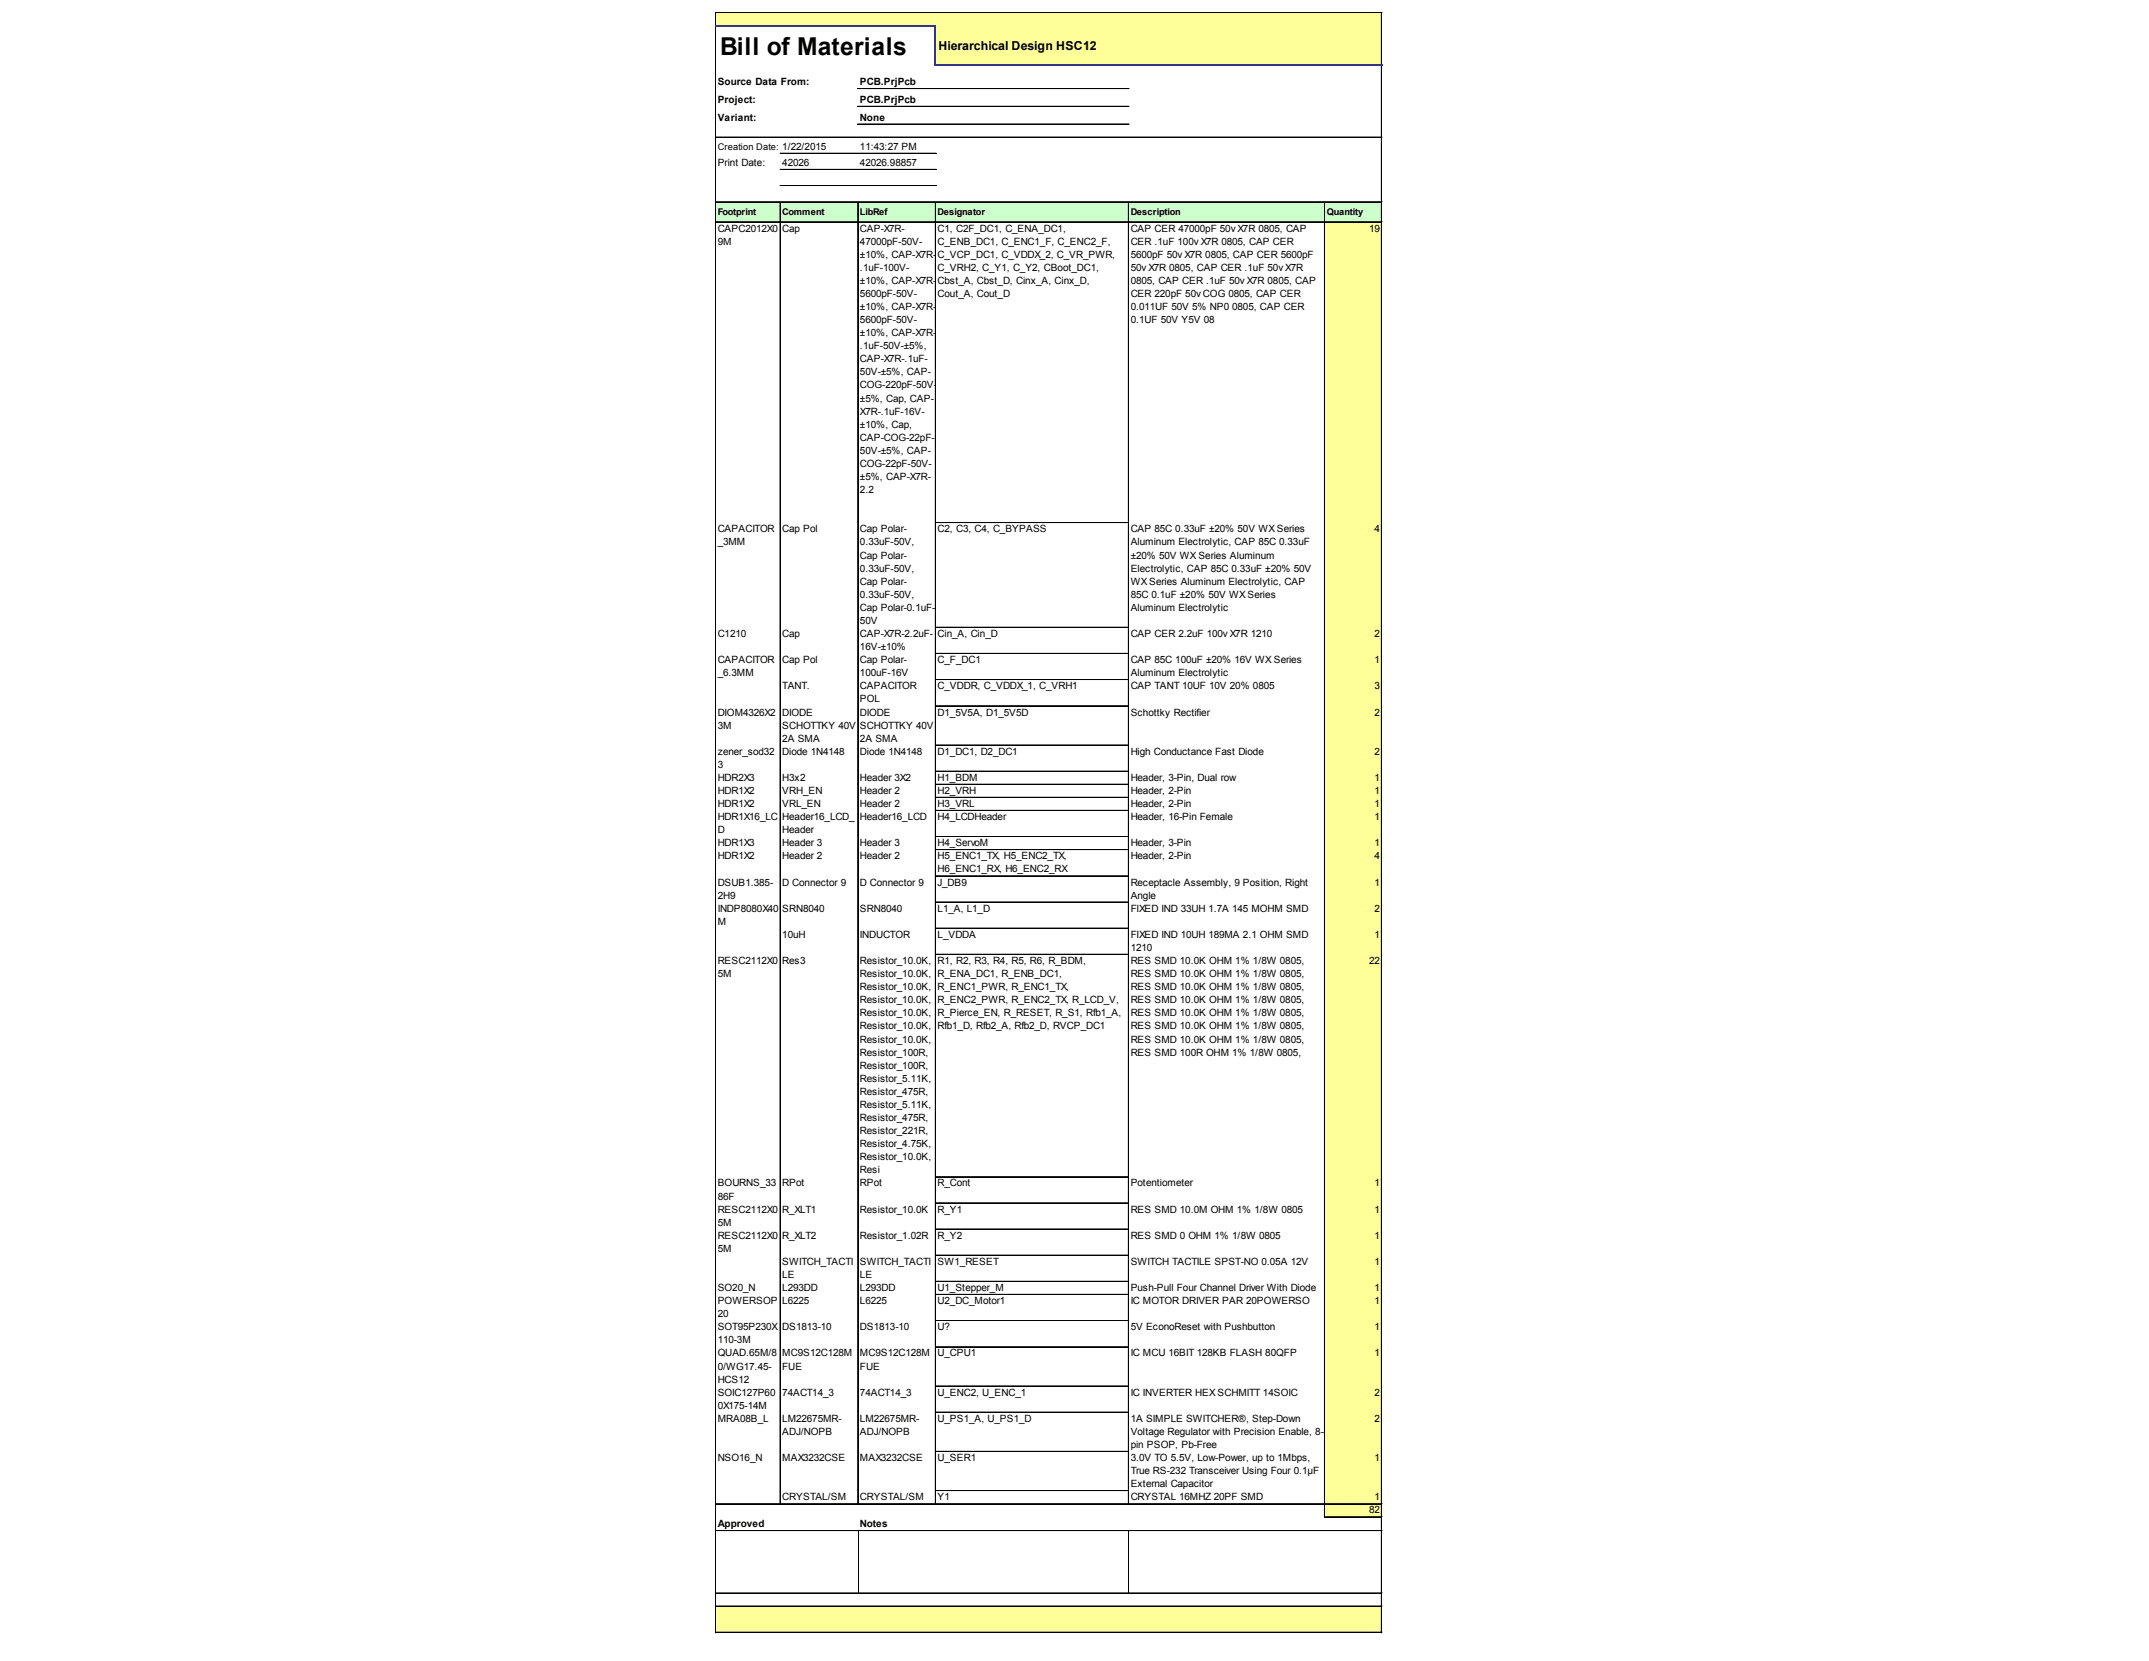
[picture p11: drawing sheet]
<svg xmlns="http://www.w3.org/2000/svg" width="279mm" height="216mm" viewBox="0 0 279 216" stroke-linecap="round" stroke-linejoin="round" font-family="sans-serif">
<defs><g id="words">
<text font-size="3.2" x="93.6" y="7.1">Bill of Materials</text>
<text font-size="1.6" x="122" y="6.5">Hierarchical Design HSC12</text>
<g font-size="1.3">
<text x="93.3" y="11.1">Source Data From:</text>
<text x="111.8" y="11.1">PCB.PrjPcb</text>
<text x="93.3" y="13.4">Project:</text>
<text x="93.3" y="15.7">Variant:</text>
<text x="111.8" y="13.4">PCB.PrjPcb</text>
<text x="111.8" y="15.7">None</text>
<text x="93.3" y="21.6">Print Date:</text>
<text x="101.7" y="21.6">42026</text>
<text x="111.8" y="19.5">11:43:27 PM</text>
<text x="111.8" y="21.6">42026.98857</text>
<text x="93.3" y="30.1">CAPC2012X0</text>
<text x="93.3" y="31.8">9M</text>
<text x="101.7" y="30.1">Cap</text>
<text x="111.8" y="30.1">CAP-X7R-</text>
<text x="111.8" y="31.8">47000pF-50V-</text>
<text x="111.8" y="33.5">±10%, CAP-X7R-</text>
<text x="111.8" y="35.2">.1uF-100V-</text>
<text x="121.9" y="30.1">C1, C2F_DC1, C_ENA_DC1,</text>
<text x="121.9" y="31.8">C_ENB_DC1, C_ENC1_F, C_ENC2_F,</text>
<text x="121.9" y="33.5">C_VCP_DC1, C_VDDX_2, C_VR_PWR,</text>
<text x="121.9" y="35.2">C_VRH2, C_Y1, C_Y2, CBoot_DC1,</text>
<text x="147" y="30.1">CAP CER 47000pF 50v X7R 0805, CAP</text>
<text x="147" y="31.8">CER .1uF 100v X7R 0805, CAP CER</text>
<text x="147" y="33.5">5600pF 50v X7R 0805, CAP CER 5600pF</text>
<text x="147" y="35.2">50v X7R 0805, CAP CER .1uF 50v X7R</text>
<text x="178" y="30.1">19</text>
<text x="111.8" y="36.9">±10%, CAP-X7R-</text>
<text x="111.8" y="38.6">5600pF-50V-</text>
<text x="111.8" y="40.3">±10%, CAP-X7R-</text>
<text x="111.8" y="42">5600pF-50V-</text>
<text x="121.9" y="36.9">Cbst_A, Cbst_D, Cinx_A, Cinx_D,</text>
<text x="121.9" y="38.6">Cout_A, Cout_D</text>
<text x="147" y="36.9">0805, CAP CER .1uF 50v X7R 0805, CAP</text>
<text x="147" y="38.6">CER 220pF 50v COG 0805, CAP CER</text>
<text x="147" y="40.3">0.011UF 50V 5% NP0</text>
<text x="147" y="42">0.1UF 50V Y5V 08</text>
<text x="160.2" y="40.3">0805, CAP CER</text>
<text x="111.8" y="43.7">±10%, CAP-X7R-</text>
<text x="111.8" y="45.4">.1uF-50V-±5%,</text>
<text x="111.8" y="47.1">CAP-X7R-.1uF-</text>
<text x="111.8" y="48.8">50V-±5%, CAP-</text>
<text x="111.8" y="50.5">COG-220pF-50V-</text>
<text x="111.8" y="52.2">±5%, Cap, CAP-</text>
<text x="111.8" y="53.9">X7R-.1uF-16V-</text>
<text x="111.8" y="55.6">±10%, Cap,</text>
<text x="111.8" y="57.3">CAP-COG-22pF-</text>
<text x="111.8" y="59">50V-±5%, CAP-</text>
<text x="111.8" y="60.7">COG-22pF-50V-</text>
<text x="111.8" y="62.4">±5%, CAP-X7R-</text>
<text x="111.8" y="64.1">2.2</text>
<text x="93.3" y="69.2">CAPACITOR</text>
<text x="93.3" y="70.9">_3MM</text>
<text x="101.7" y="69.2">Cap Pol</text>
<text x="111.8" y="69.2">Cap Polar-</text>
<text x="111.8" y="70.9">0.33uF-50V,</text>
<text x="121.9" y="69.2">C2, C3, C4, C_BYPASS</text>
<text x="147" y="69.2">CAP 85C 0.33uF ±20% 50V WX Series</text>
<text x="147" y="70.9">Aluminum Electrolytic, CAP 85C 0.33uF</text>
<text x="178.7" y="69.2">4</text>
<text x="111.8" y="72.6">Cap Polar-</text>
<text x="111.8" y="74.3">0.33uF-50V,</text>
<text x="111.8" y="76">Cap Polar-</text>
<text x="111.8" y="77.7">0.33uF-50V,</text>
<text x="147" y="72.6">±20% 50V WX Series Aluminum</text>
<text x="147" y="74.3">Electrolytic, CAP 85C 0.33uF ±20% 50V</text>
<text x="147" y="76">WX Series Aluminum Electrolytic, CAP</text>
<text x="147" y="77.7">85C 0.1uF ±20% 50V WX Series</text>
<text x="93.3" y="82.8">C1210</text>
<text x="101.7" y="82.8">Cap</text>
<text x="111.8" y="79.4">Cap Polar-0.1uF-</text>
<text x="111.8" y="81.1">50V</text>
<text x="111.8" y="82.8">CAP-X7R-2.2uF-</text>
<text x="121.9" y="82.8">Cin_A, Cin_D</text>
<text x="147" y="79.4">Aluminum Electrolytic</text>
<text x="147" y="82.8">CAP CER 2.2uF 100v X7R 1210</text>
<text x="178.7" y="82.8">2</text>
<text x="93.3" y="86.2">CAPACITOR</text>
<text x="93.3" y="87.9">_6.3MM</text>
<text x="101.7" y="86.2">Cap Pol</text>
<text x="101.7" y="89.6">TANT.</text>
<text x="111.8" y="84.5">16V-±10%</text>
<text x="111.8" y="86.2">Cap Polar-</text>
<text x="111.8" y="87.9">100uF-16V</text>
<text x="111.8" y="89.6">CAPACITOR</text>
<text x="121.9" y="86.2">C_F_DC1</text>
<text x="121.9" y="89.6">C_VDDR, C_VDDX_1, C_VRH1</text>
<text x="147" y="86.2">CAP 85C 100uF ±20% 16V WX Series</text>
<text x="147" y="87.9">Aluminum Electrolytic</text>
<text x="147" y="89.6">CAP TANT 10UF 10V 20% 0805</text>
<text x="178.7" y="86.2">1</text>
<text x="178.7" y="89.6">3</text>
<text x="93.3" y="93">DIOM4326X2</text>
<text x="93.3" y="94.7">3M</text>
<text x="101.7" y="93">DIODE</text>
<text x="101.7" y="94.7">SCHOTTKY 40V</text>
<text x="111.8" y="91.3">POL</text>
<text x="111.8" y="93">DIODE</text>
<text x="111.8" y="94.7">SCHOTTKY 40V</text>
<text x="121.9" y="93">D1_5V5A, D1_5V5D</text>
<text x="147" y="93">Schottky Rectifier</text>
<text x="178.7" y="93">2</text>
<text x="93.3" y="98.1">zener_sod32</text>
<text x="93.3" y="99.8">3</text>
<text x="93.3" y="101.5">HDR2X3</text>
<text x="101.7" y="96.4">2A SMA</text>
<text x="101.7" y="98.1">Diode 1N4148</text>
<text x="101.7" y="101.5">H3x2</text>
<text x="111.8" y="96.4">2A SMA</text>
<text x="111.8" y="98.1">Diode 1N4148</text>
<text x="111.8" y="101.5">Header 3X2</text>
<text x="121.9" y="98.1">D1_DC1, D2_DC1</text>
<text x="121.9" y="101.5">H1_BDM</text>
<text x="147" y="98.1">High Conductance Fast Diode</text>
<text x="147" y="101.5">Header, 3-Pin, Dual row</text>
<text x="178.7" y="98.1">2</text>
<text x="178.7" y="101.5">1</text>
<text x="93.3" y="103.2">HDR1X2</text>
<text x="93.3" y="104.9">HDR1X2</text>
<text x="93.3" y="106.6">HDR1X16_LC</text>
<text x="101.7" y="103.2">VRH_EN</text>
<text x="101.7" y="104.9">VRL_EN</text>
<text x="101.7" y="106.6">Header16_LCD_</text>
<text x="111.8" y="103.2">Header 2</text>
<text x="111.8" y="104.9">Header 2</text>
<text x="111.8" y="106.6">Header16_LCD</text>
<text x="121.9" y="103.2">H2_VRH</text>
<text x="121.9" y="104.9">H3_VRL</text>
<text x="121.9" y="106.6">H4_LCDHeader</text>
<text x="147" y="103.2">Header, 2-Pin</text>
<text x="147" y="104.9">Header, 2-Pin</text>
<text x="147" y="106.6">Header, 16-Pin Female</text>
<text x="178.7" y="103.2">1</text>
<text x="178.7" y="104.9">1</text>
<text x="178.7" y="106.6">1</text>
<text x="93.3" y="108.3">D</text>
<text x="93.3" y="110">HDR1X3</text>
<text x="93.3" y="111.7">HDR1X2</text>
<text x="101.7" y="108.3">Header</text>
<text x="101.7" y="110">Header 3</text>
<text x="101.7" y="111.7">Header 2</text>
<text x="111.8" y="110">Header 3</text>
<text x="111.8" y="111.7">Header 2</text>
<text x="121.9" y="110">H4_ServoM</text>
<text x="121.9" y="111.7">H5_ENC1_TX, H5_ENC2_TX,</text>
<text x="121.9" y="113.4">H6_ENC1_RX, H6_ENC2_RX</text>
<text x="147" y="110">Header, 3-Pin</text>
<text x="147" y="111.7">Header, 2-Pin</text>
<text x="178.7" y="110">1</text>
<text x="178.7" y="111.7">4</text>
<text x="93.3" y="115.1">DSUB1.385-</text>
<text x="93.3" y="116.8">2H9</text>
<text x="93.3" y="118.5">INDP8080X40</text>
<text x="101.7" y="115.1">D Connector 9</text>
<text x="101.7" y="118.5">SRN8040</text>
<text x="111.8" y="115.1">D Connector 9</text>
<text x="111.8" y="118.5">SRN8040</text>
<text x="121.9" y="115.1">J_DB9</text>
<text x="121.9" y="118.5">L1_A, L1_D</text>
<text x="147" y="115.1">Receptacle Assembly, 9 Position, Right</text>
<text x="147" y="116.8">Angle</text>
<text x="147" y="118.5">FIXED IND 33UH 1.7A 145 MOHM SMD</text>
<text x="178.7" y="115.1">1</text>
<text x="178.7" y="118.5">2</text>
<text x="93.3" y="120.2">M</text>
<text x="93.3" y="125.3">RESC2112X0</text>
<text x="101.7" y="121.9">10uH</text>
<text x="101.7" y="125.3">Res3</text>
<text x="111.8" y="121.9">INDUCTOR</text>
<text x="111.8" y="125.3">Resistor_10.0K,</text>
<text x="121.9" y="121.9">L_VDDA</text>
<text x="121.9" y="125.3">R1, R2, R3, R4, R5, R6, R_BDM,</text>
<text x="147" y="121.9">FIXED IND 10UH 189MA 2.1 OHM SMD</text>
<text x="147" y="123.6">1210</text>
<text x="147" y="125.3">RES SMD 10.0K OHM 1% 1/8W 0805,</text>
<text x="178" y="125.3">22</text>
<text x="178.7" y="121.9">1</text>
<text x="93.3" y="127">5M</text>
<text x="111.8" y="127">Resistor_10.0K,</text>
<text x="111.8" y="128.7">Resistor_10.0K,</text>
<text x="111.8" y="130.4">Resistor_10.0K,</text>
<text x="121.9" y="127">R_ENA_DC1, R_ENB_DC1,</text>
<text x="121.9" y="128.7">R_ENC1_PWR, R_ENC1_TX,</text>
<text x="121.9" y="130.4">R_ENC2_PWR, R_ENC2_TX, R_LCD_V,</text>
<text x="147" y="127">RES SMD 10.0K OHM 1% 1/8W 0805,</text>
<text x="147" y="128.7">RES SMD 10.0K OHM 1% 1/8W 0805,</text>
<text x="147" y="130.4">RES SMD 10.0K OHM 1% 1/8W 0805,</text>
<text x="111.8" y="132.1">Resistor_10.0K,</text>
<text x="111.8" y="133.8">Resistor_10.0K,</text>
<text x="111.8" y="135.5">Resistor_10.0K,</text>
<text x="111.8" y="137.2">Resistor_100R,</text>
<text x="121.9" y="132.1">R_Pierce_EN, R_RESET, R_S1, Rfb1_A,</text>
<text x="121.9" y="133.8">Rfb1_D, Rfb2_A, Rfb2_D, RVCP_DC1</text>
<text x="147" y="132.1">RES SMD 10.0K OHM 1% 1/8W 0805,</text>
<text x="147" y="133.8">RES SMD 10.0K OHM 1% 1/8W 0805,</text>
<text x="147" y="135.5">RES SMD 10.0K OHM 1% 1/8W 0805,</text>
<text x="147" y="137.2">RES SMD 100R OHM 1% 1/8W 0805,</text>
<text x="111.8" y="138.9">Resistor_100R,</text>
<text x="111.8" y="140.6">Resistor_5.11K,</text>
<text x="111.8" y="142.3">Resistor_475R,</text>
<text x="111.8" y="144">Resistor_5.11K,</text>
<text x="111.8" y="145.7">Resistor_475R,</text>
<text x="111.8" y="147.4">Resistor_221R,</text>
<text x="111.8" y="149.1">Resistor_4.75K,</text>
<text x="93.3" y="154.2">BOURNS_33</text>
<text x="93.3" y="155.9">86F</text>
<text x="101.7" y="154.2">RPot</text>
<text x="111.8" y="150.8">Resistor_10.0K,</text>
<text x="111.8" y="152.5">Resi</text>
<text x="111.8" y="154.2">RPot</text>
<text x="121.9" y="154.2">R_Cont</text>
<text x="147" y="154.2">Potentiometer</text>
<text x="178.7" y="154.2">1</text>
<text x="93.3" y="157.6">RESC2112X0</text>
<text x="93.3" y="159.3">5M</text>
<text x="93.3" y="161">RESC2112X0</text>
<text x="101.7" y="157.6">R_XLT1</text>
<text x="101.7" y="161">R_XLT2</text>
<text x="111.8" y="157.6">Resistor_10.0K</text>
<text x="111.8" y="161">Resistor_1.02R</text>
<text x="121.9" y="157.6">R_Y1</text>
<text x="121.9" y="161">R_Y2</text>
<text x="147" y="157.6">RES SMD 10.0M OHM 1% 1/8W 0805</text>
<text x="147" y="161">RES SMD 0 OHM 1% 1/8W 0805</text>
<text x="178.7" y="157.6">1</text>
<text x="178.7" y="161">1</text>
<text x="93.3" y="162.7">5M</text>
<text x="93.3" y="167.8">SO20_N</text>
<text x="101.7" y="164.4">SWITCH_TACTI</text>
<text x="101.7" y="166.1">LE</text>
<text x="101.7" y="167.8">L293DD</text>
<text x="111.8" y="164.4">SWITCH_TACTI</text>
<text x="111.8" y="166.1">LE</text>
<text x="111.8" y="167.8">L293DD</text>
<text x="121.9" y="164.4">SW1_RESET</text>
<text x="121.9" y="167.8">U1_Stepper_M</text>
<text x="147" y="164.4">SWITCH TACTILE SPST-NO 0.05A 12V</text>
<text x="147" y="167.8">Push-Pull Four Channel Driver With Diode</text>
<text x="178.7" y="164.4">1</text>
<text x="178.7" y="167.8">1</text>
<text x="93.3" y="169.5">POWERSOP</text>
<text x="93.3" y="171.2">20</text>
<text x="93.3" y="172.9">SOT95P230X</text>
<text x="101.7" y="169.5">L6225</text>
<text x="101.7" y="172.9">DS1813-10</text>
<text x="111.8" y="169.5">L6225</text>
<text x="111.8" y="172.9">DS1813-10</text>
<text x="121.9" y="169.5">U2_DC_Motor1</text>
<text x="121.9" y="172.9">U?</text>
<text x="147" y="169.5">IC MOTOR DRIVER PAR 20POWERSO</text>
<text x="147" y="172.9">5V EconoReset with Pushbutton</text>
<text x="178.7" y="169.5">1</text>
<text x="178.7" y="172.9">1</text>
<text x="93.3" y="174.6">110-3M</text>
<text x="93.3" y="176.3">QUAD.65M/8</text>
<text x="93.3" y="178">0/WG17.45-</text>
<text x="93.3" y="179.7">HCS12</text>
<text x="101.7" y="176.3">MC9S12C128M</text>
<text x="101.7" y="178">FUE</text>
<text x="111.8" y="176.3">MC9S12C128M</text>
<text x="111.8" y="178">FUE</text>
<text x="121.9" y="176.3">U_CPU1</text>
<text x="147" y="176.3">IC MCU 16BIT 128KB FLASH 80QFP</text>
<text x="178.7" y="176.3">1</text>
<text x="93.3" y="181.4">SOIC127P60</text>
<text x="93.3" y="183.1">0X175-14M</text>
<text x="93.3" y="184.8">MRA08B_L</text>
<text x="101.7" y="181.4">74ACT14_3</text>
<text x="101.7" y="184.8">LM22675MR-</text>
<text x="111.8" y="181.4">74ACT14_3</text>
<text x="111.8" y="184.8">LM22675MR-</text>
<text x="121.9" y="181.4">U_ENC2, U_ENC_1</text>
<text x="121.9" y="184.8">U_PS1_A, U_PS1_D</text>
<text x="147" y="181.4">IC INVERTER HEX SCHMITT 14SOIC</text>
<text x="147" y="184.8">1A SIMPLE SWITCHER®, Step-Down</text>
<text x="178.7" y="181.4">2</text>
<text x="178.7" y="184.8">2</text>
<text x="93.3" y="189.9">NSO16_N</text>
<text x="101.7" y="186.5">ADJ/NOPB</text>
<text x="101.7" y="189.9">MAX3232CSE</text>
<text x="111.8" y="186.5">ADJ/NOPB</text>
<text x="111.8" y="189.9">MAX3232CSE</text>
<text x="121.9" y="189.9">U_SER1</text>
<text x="147" y="186.5">Voltage Regulator with Precision Enable, 8-</text>
<text x="147" y="188.2">pin PSOP, Pb-Free</text>
<text x="147" y="189.9">3.0V TO 5.5V, Low-Power, up to 1Mbps,</text>
<text x="147" y="191.6">True RS-232 Transceiver Using Four 0.1µF</text>
<text x="178.7" y="189.9">1</text>
<text x="101.7" y="195">CRYSTAL/SM</text>
<text x="111.8" y="195">CRYSTAL/SM</text>
<text x="121.9" y="195">Y1</text>
<text x="147" y="193.3">External Capacitor</text>
<text x="147" y="195">CRYSTAL 16MHZ 20PF SMD</text>
<text x="178" y="196.7">82</text>
<text x="178.7" y="195">1</text>
<text x="93.3" y="198.4">Approved</text>
<text x="111.8" y="198.4">Notes</text>
</g>
<g font-size="1.2">
<text x="93.3" y="19.5">Creation Date: 1/22/2015</text>
<text x="93.3" y="27.9">Footprint</text>
<text x="101.7" y="27.9">Comment</text>
<text x="111.8" y="27.9">LibRef</text>
<text x="121.9" y="27.9">Designator</text>
<text x="147" y="27.9">Description</text>
<text x="172.5" y="27.9">Quantity</text>
</g>
</g></defs>
<g fill="#ff9">
<path d="M93.1 1.7h86.6v1.8h-86.6z"/>
<path d="M121.6 3.4h58.1v5.1h-58.1z"/>
</g>
<path d="M93.1 26.2h86.6v2.7h-86.6z" fill="#cfc"/>
<g fill="#ff9">
<path d="M172.2 28.8h7.5v39.2h-7.5z"/>
<path d="M172.2 67.9h7.5v13.7h-7.5z"/>
<path d="M172.2 81.5h7.5v3.5h-7.5z"/>
<path d="M172.2 84.9h7.5v3.5h-7.5z"/>
<path d="M172.2 88.3h7.5v3.5h-7.5z"/>
<path d="M172.2 91.7h7.5v5.2h-7.5z"/>
<path d="M172.2 96.8h7.5v3.5h-7.5z"/>
<path d="M172.2 100.2h7.5v1.8h-7.5z"/>
<path d="M172.2 101.9h7.5v1.8h-7.5z"/>
<path d="M172.2 103.6h7.5v1.8h-7.5z"/>
<path d="M172.2 105.3h7.5v3.5h-7.5z"/>
<path d="M172.2 108.7h7.5v1.8h-7.5z"/>
<path d="M172.2 110.4h7.5v3.5h-7.5z"/>
<path d="M172.2 113.8h7.5v3.5h-7.5z"/>
<path d="M172.2 117.2h7.5v3.5h-7.5z"/>
<path d="M172.2 120.6h7.5v3.5h-7.5z"/>
<path d="M172.2 124h7.5v29h-7.5z"/>
<path d="M172.2 152.9h7.5v3.5h-7.5z"/>
<path d="M172.2 156.3h7.5v3.5h-7.5z"/>
<path d="M172.2 159.7h7.5v3.5h-7.5z"/>
<path d="M172.2 163.1h7.5v3.5h-7.5z"/>
<path d="M172.2 166.5h7.5v30.7h-7.5z"/>
<path d="M93.1 208.7h86.6v3.6h-86.6z"/>
</g>
<g fill="none" stroke="#000" stroke-width=".13">
<path d="M93 1.6v1.7M93 3.5v208.8M93.1 3.5v208.8M93.1 1.6h86.6M93.1 1.7h86.6M93.1 17.8h86.6M93.1 17.9h86.6M101.4 19.9h20.3M101.4 20h20.3M111.5 11.5h35.3M111.5 11.6h35.3M111.5 13.8h35.3"/>
<path d="M111.5 13.9h35.3M111.5 16.1h35.3M111.5 16.2h35.3M179.6 1.7v6.6M179.6 8.5v203.8M93.1 26.2h86.6M93.1 26.3h86.6M93.1 28.8h86.6M93.1 28.9h86.6M101.4 26.3v169.2M101.4 22h20.3M101.4 22.1h20.3"/>
<path d="M101.4 24.1h20.3M101.4 24.2h20.3M101.5 26.3v169.2M111.5 26.3v169.2M111.6 26.3v169.2M121.6 26.3v169.2M121.7 26.3v169.2M146.7 26.3v169.2M146.8 26.3v169.2M172.2 26.3v170.9M121.7 67.9h25M121.7 68h25"/>
<path d="M121.7 81.5h25M121.7 81.6h25M121.7 84.9h25M121.7 85h25M121.7 88.3h25M121.7 88.4h25M121.7 91.7h25M121.7 91.8h25M121.7 96.8h25M121.7 96.9h25M121.7 100.2h25M121.7 100.3h25"/>
<path d="M121.7 101.9h25M121.7 102h25M121.7 103.6h25M121.7 103.7h25M121.7 105.3h25M121.7 105.4h25M121.7 108.7h25M121.7 108.8h25M121.7 110.4h25M121.7 110.5h25M121.7 113.8h25M121.7 113.9h25"/>
<path d="M121.7 117.2h25M121.7 117.3h25M121.7 120.6h25M121.7 120.7h25M121.7 124h25M121.7 124.1h25M121.7 152.9h25M121.7 153h25M121.7 156.3h25M121.7 156.4h25M121.7 159.7h25M121.7 159.8h25"/>
<path d="M121.7 163.1h25M121.7 163.2h25M121.7 166.5h25M121.7 166.6h25M121.7 168.2h25M121.7 168.3h25M121.7 171.6h25M121.7 171.7h25M121.7 175h25M121.7 175.1h25M93.1 195.4h86.6M93.1 195.5h86.6"/>
<path d="M93.1 198.9h86.6M93.1 199h86.6M111.6 199v8M121.7 180.1h25M121.7 180.2h25M121.7 183.5h25M121.7 183.6h25M121.7 188.6h25M121.7 188.7h25M121.7 193.7h25M121.7 193.8h25M146.8 199v8"/>
<path d="M172.3 197.1h7.4M172.3 197.2h7.4M93.1 207h86.6M93.1 207.1h86.6M93.1 208.7h86.6M93.1 208.8h86.6M93.1 212.2h86.6"/>
</g>
<path d="M93 1.6h.1v1.7h-.1z" fill="#000"/>
<path d="M93 3.4h28.7M121.6 3.5v5M121.7 8.4h58" fill="none" stroke="#339" stroke-width=".2"/>
<use href="#words"/>
</svg>
